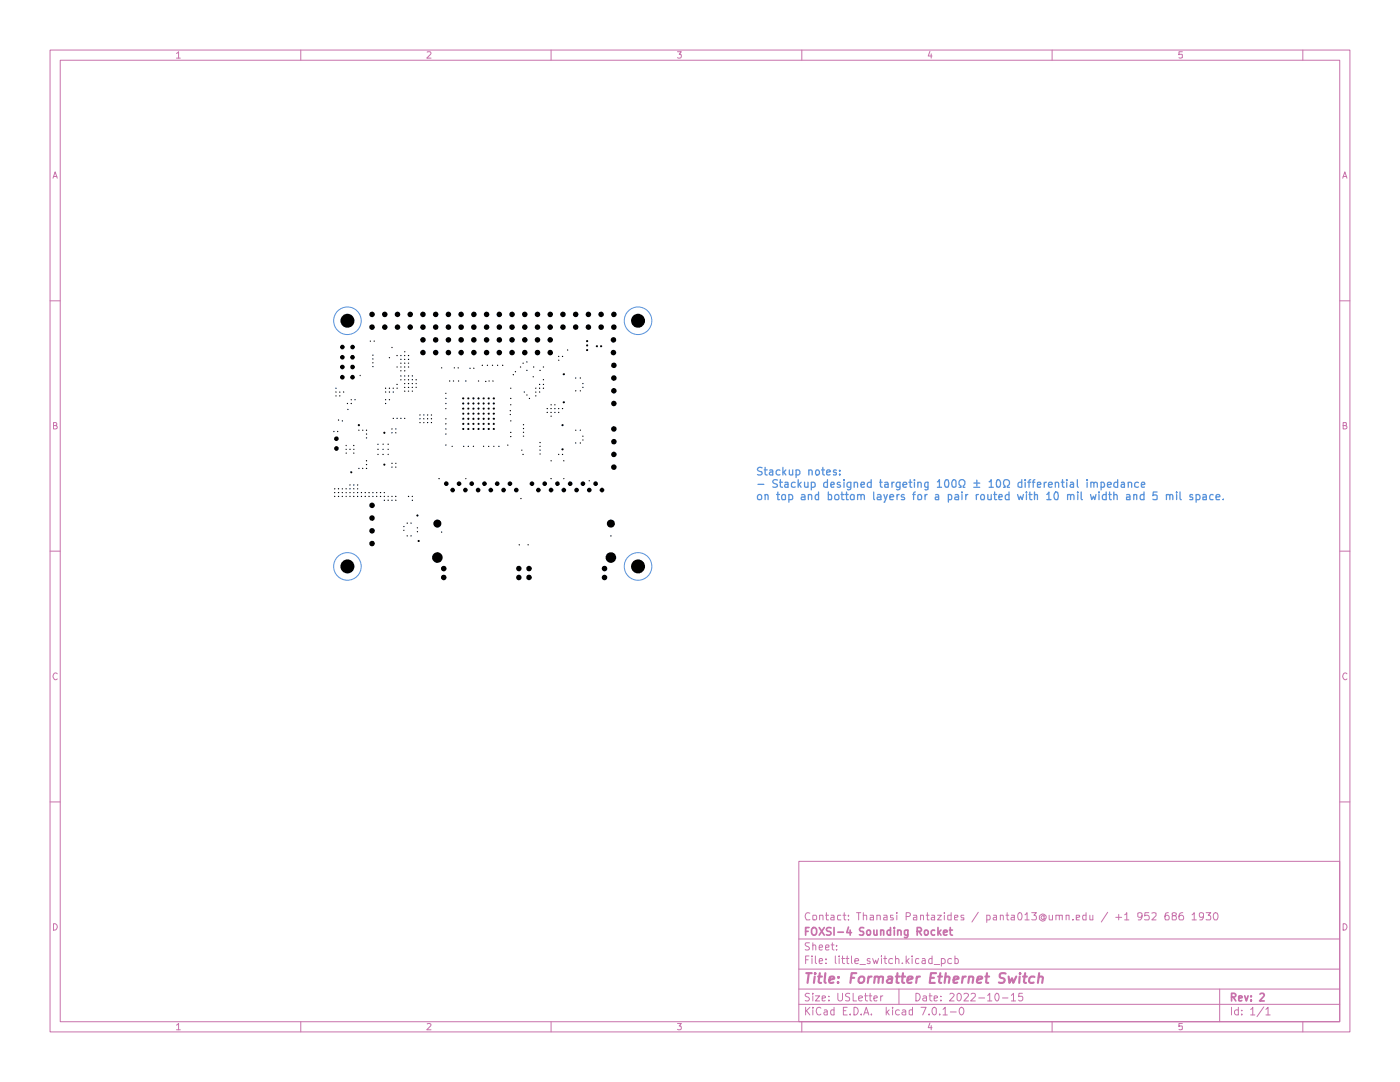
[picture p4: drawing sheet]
<svg xmlns="http://www.w3.org/2000/svg" width="279mm" height="216mm" viewBox="0 0 279 216" stroke-linecap="round" stroke-linejoin="round" font-family="sans-serif">
<g fill="none" stroke="#c872ab" stroke-width=".2">
<path d="M10 10h259.4v195.9h-259.4zM12 12h255.4v191.9h-255.4zM35.2 10.7l.4-.4v1.3M35.2 11.6h.8M60 10v2M85.3 10.4l.5-.1 .2 .4-.8 .9h.8M110 10v2M135.2 10.3h.8l-.5 .5h.4l.1 .2-.1 .5h-.7M160 10v2M185.6 10.2l-.4 1h.8M185.8 10.7v.9M210 10v2"/>
<path d="M236 10.3h-.7v.6h.7v.6h-.7M260 10v2M10.6 35.6l.4-1.3 .4 1.3M10.7 35.2h.6M268 35.6l.4-1.3 .4 1.3M268.1 35.2h.6M10 60h2M267.4 60h2M10.7 84.9l.6-.1v-.4l-.6-.1v1.3h.5l.1-.1 .1-.3-.3-.3M268.1 84.9l.5-.1v-.5h-.5v1.3h.5l.1-.1 .1-.3-.3-.3M10 110h2M267.4 110h2"/>
<path d="M11.4 134.4a.58 .58 0 0 0-.8 .2 .58 .58 0 0 0 .1 .8 .37 .37 0 0 0 .4 .2 .37 .37 0 0 0 .3-.1M268.8 134.4a.58 .58 0 0 0-.8 .2 .58 .58 0 0 0 .1 .8 .37 .37 0 0 0 .3 .2 .37 .37 0 0 0 .4-.1M10 160h2M159.4 171.9h108v32h-108zM267.4 160h2M10.7 184.3a.62 .62 0 0 1 .7 .8l-.2 .4-.5 .1zM159.4 197.4h108M159.4 193.4h108M159.4 187.4h108M160.8 191.5h.5M161.5 190.8h-.7v1.5M161.5 198.3l-.6-.1-.2 .3 .1 .3 .5 .2 .2 .3-.2 .4-.6-.1"/>
<path d="M161.5 188.1h-.6l-.2 .3 .2 .4 .6 .3v.4h-.8M161.6 182.2a.67 .67 0 0 0-.8 .1 .67 .67 0 0 0 0 .9l.1 .4 .7-.1M162 190.8v.1M162 191.3v1M162.2 198.2v.2M162.2 188.7l.2-.2 .3 .1 .1 1M162.2 182.7h.7l.1 .6-.2 .3-.6-.1zM162.2 188.1v1.5M162.2 198.7v1M162.7 198.7h.9l-.9 1h.9M162.7 190.8v1.3l.3 .2M163.5 191.8l.7-.1-.2-.4h-.4l-.1 .8 .2 .2 .4-.1"/>
<path d="M163.5 189.1l.7-.1-.2-.5-.4 .1-.1 .8 .2 .2 .4-.1M163.6 182.7l.6-.1 .1 1M163.6 182.6v1M164.1 199.2l.7-.2-.1-.2h-.6v.8h.6M164.8 189.1l.6-.1v-.4l-.5-.1-.1 .3v.6l.1 .2 .5-.1M164.8 182.6h.6M164.8 192.2v.1M164.8 191.3v.2M164.9 182.1v1.3l.1 .2h.4M165.4 199.6v.1M165.4 198.8v.1M165.9 182.6h.5l.1 .2v.8h-.6l-.1-.4 .1-.2h.6"/>
<path d="M165.9 188.5h.6M166.1 188.1v1.3l.4 .2M166.7 190.8v1.3l.2 .2M167 189.5v.1M167 188.6v.2M167.2 198.2v1.2l.4 .3 .4-.1 .1-.2v-1.2M167.5 190.8v.1M167.5 191.3v1M167.8 182.6h-.6l-.1 .3 .1 .7h.6M168 191.3h.6M168.1 190.8v1.3l.5 .2M168.2 182.6h.6"/>
<path d="M168.5 182.1v1.3l.1 .2h.2M168.8 191.3h.6M169.1 190.8v1.4l.3 .1M169.3 183.5v.1M169.3 182.6v.2M169.6 198.3a.6 .6 0 0 0-.9 .2l.2 .3a.53 .53 0 0 1 .6 .3 .53 .53 0 0 1-.2 .6l-.6-.1M169.9 190.8v1.3l.2 .2M170.3 198.2v1.5h.6M170.6 191.8l.8-.1-.1-.4h-.4l-.3 .2 .1 .7h.6M170.9 182.1h.9M171.4 199.2l.7-.2-.1-.2-.4-.1-.2 .2v.7h.6M171.4 182.1v1.5"/>
<path d="M171.6 192.4h1.1M172.3 182.7l.6-.1 .1 1M172.3 182.1v1.5M172.5 198.7h.6M172.7 198.2v1.3l.1 .1 .3 .1M173.4 198.7h.6M173.6 198.2v1.4l.4 .1M173.6 191.3h-.4l-.1 .2 .1 .3 .4 .1v.3h-.5M173.6 182.6h.6l.1 .2v.8h-.7v-.5l.7-.1M174.2 191.3l.3 1 .2-.7 .3 .7 .3-1M174.4 199.2l.7-.2-.2-.3h-.3l-.2 .2v.6l.2 .2 .4-.1M175 182.7l.6-.1 .1 1"/>
<path d="M175 182.6v1M175.8 198.7v1M175.9 190.8v.1M175.9 191.3v1M176.2 198.7l-.4 .1v.2M176.4 182.6h.6v.2v.8h-.6v-.5l.6-.1M176.4 191.3h.6M176.6 190.8v1.3l.4 .2M178.1 191.3h-.4l-.3 .3 .1 .6h.6M178.2 182.6h-.5v.4l.5 .1 .1 .2-.1 .3h-.5M178.7 191.4l.1-.1a.36 .36 0 0 1 .6 .2v.8M178.7 190.8v1.5"/>
<path d="M179 182.1v.1M179 182.6v1M179.4 197.4v3M180.1 192.2v.1M180.8 182.9h.6l.3-.3-.1-.4-.8-.1v1.5M180.8 190.8v1.5M180.9 191.7l.5 .6M181.4 191.3l-.6 .6M182 190.8v.1M182 191.3v1M182.3 182.6h.6l.1 .2v.8h-.7v-.5l.7-.1M182.8 198.2a.77 .77 0 0 1 .8 .8 .77 .77 0 0 1-.8 .7z"/>
<path d="M183.4 191.3h-.4l-.3 .3 .1 .6h.6M183.7 182.7l.5-.1 .1 1M183.7 182.6v1M184.1 191.3h.5l.1 1M184.2 198.8l.5-.1 .2 .2v.8M184.7 191.7h-.6l-.1 .2 .1 .4 .6-.1M184.8 182.6h.6M184.9 199l-.8 .3 .1 .3 .2 .1 .5-.1M185.1 182.1v1.5h.3M185.4 198.7h.6M185.6 198.2v1.3l.1 .1 .3 .1M185.9 182.6h.5l.1 .2v.8h-.6l-.1-.4 .2-.2h.5"/>
<path d="M186 191.3h-.4l-.3 .3 .1 .6h.6M186 190.8v1.5M186.4 199.2l.7-.2-.1-.2h-.6v.8h.6M186.4 192.4h1.1M187.1 182.6h.8l-.8 1h.8M187.8 199.6v.1M187.8 198.8v.1M187.9 191.3h.4l.3 .3-.1 .6h-.6M187.9 191.3v1.5M188.5 182.1v.1M188.5 182.6v1M189.6 198.4l.1-.2h.4l.3 .3v.1l-.9 1.1h.9"/>
<path d="M189.8 182.1v1.5h-.6l-.1-.9 .7-.1M189.9 191.3h-.4l-.4 .3 .1 .6h.7M190.5 183.1l.7-.1-.1-.4h-.5l-.1 .2 .1 .8h.5M190.6 191.3h.4l.3 .3-.1 .6h-.6M190.6 190.8v1.5M191 198.5l.3-.3a.82 .82 0 0 1 .6 .8 .82 .82 0 0 1-.6 .7l-.3-.3zM192.4 198.4v-.1a.6 .6 0 0 1 .9 .2l-.1 .3-.8 .9h.9M192.4 182.6h-.5l-.1 .2 .1 .3h.5v.5h-.6M193.8 198.4l.3-.2 .5 .1v.5l-.9 .9h.9M195.2 182l-1.2 2M195.3 199.1h1.2M196.9 183.6l.6-.1 .1-.6-.2-.3h-.5v1.5"/>
<path d="M197.1 198.6l.4-.4v1.5M197.1 199.7h.8M198.3 182.6h.5l.1 .2v.8h-.6l-.1-.4 .2-.2h.5M198.9 198.2a.78 .78 0 0 1 .6 .6 .78 .78 0 0 1-.3 .8l-.3 .1-.3-.3a.99 .99 0 0 1 .3-1.2zM199.6 182.7l.5-.1 .1 1M199.6 182.6v1M200.1 199.1h1.1M200.7 182.6h.6M201 182.1v1.3l.1 .2h.2M201.8 198.6l.5-.4v1.5M201.8 182.6h.6v1h-.6v-.4l.1-.2h.5M201.8 199.7h.9"/>
<path d="M203.3 182.2l.3-.1a1.04 1.04 0 0 1 .2 1.5h-.4l-.2-.3-.1-.7zM204 198.2h-.6l-.1 .7 .7-.1 .1 .2-.1 .6-.2 .1h-.3l-.2-.1M204.6 182.5l.4-.4v1.5M204.6 183.6h.8M205.9 182.1h.9l-.5 .5 .4 .1 .1 .3v.5h-.9M208.4 182.9l-.4-.2-.2 .3 .2 .5 .4-.2M208.4 182.7v.6l.1 .1a.61 .61 0 0 0 0-.9 .61 .61 0 0 0-.9 .1l-.2 .2v.6a.77 .77 0 0 0 1.2 .2M209.4 182.6l.1 1 .6-.1M210.1 182.6v1M210.7 182.7l.6-.1 .1 1M210.7 182.6v1M211.4 182.8l.1-.2h.5v1"/>
<path d="M212.8 182.7l.6-.1v1M212.8 182.6v1M214.1 183.5v.1M214.8 183.1l.7-.1-.1-.4h-.6v1h.6M216.7 182.1v1.5h-.5v-1h.5M217.5 182.6v1l.6-.1M218.1 182.6v1M221.1 182l-1.3 2M222.7 183h1.2M223.3 182.5v1.1M224.4 182.5l.5-.4v1.5M224.4 183.6h.9"/>
<path d="M227.9 182.7l-.3 .3-.5-.1v-.7h.7a1.17 1.17 0 0 1-.2 1.4h-.4M229.3 182.1h-.8l-.1 .7 .3-.2 .5 .1 .2 .3-.1 .5h-.9M229.9 182.2h.8v.5l-.8 .9h.8M233.2 182.1l-.5 .1a1.28 1.28 0 0 0-.1 1.4h.6l.1-.6-.3-.4-.4 .1-.1 .3M234.2 182.7l-.3-.1v-.4h.8v.4l-.8 .3 .1 .7h.6l.2-.3-.1-.4-.3-.2M236 182.1h-.2a.55 .55 0 0 0-.5 .6v.6l.2 .3h.5l.2-.3v-.3l-.3-.4-.4 .1-.2 .3M237.9 182.5l.4-.4v1.5M237.9 183.6h.9M240.2 182.7l-.3 .3h-.5l-.1-.3 .1-.5h.7a1.17 1.17 0 0 1-.2 1.4h-.5M240.7 182.1h.9l-.5 .5 .5 .2v.7h-.9M242.3 182.2l.4-.1a.88 .88 0 0 1 .1 1.5h-.4l-.2-.3-.1-.7zM243.4 197.4v6.5"/>
<path d="M268.1 184.3a.62 .62 0 0 1 .7 .8l-.2 .4-.5 .1zM35.2 204.6l.4-.4v1.3M35.2 205.5h.8M60 203.9v2M85.3 204.3l.5-.1 .2 .4-.8 .9h.8M110 203.9v2M135.2 204.2h.8l-.5 .5h.4v.7h-.7M159.4 200.4h108M160 203.9v2M160.8 201v1.5M160.9 201.7l.7 .8M161.6 201l-.8 .8"/>
<path d="M162.2 201v.2M162.2 201.5v1M163.8 201.2l-.2-.2a.77 .77 0 0 0-.7 .8 .77 .77 0 0 0 .7 .7l.2-.1M164.5 201.6l.4-.1 .2 .2v.8M165.1 201.8l-.7 .3 .2 .4 .5-.1M166.5 201.6l-.5-.1-.2 .3 .1 .6h.6M166.5 201v1.5M168.3 201.7h.5M169.1 201h-.8v1.5h.8M169.7 202.4v.1M170.4 201a.77 .77 0 0 1 .9 .8 .77 .77 0 0 1-.9 .7zM171.9 202.4v.1"/>
<path d="M172.4 202.5l.5-1.5 .5 1.5M172.5 202.1h.7M173.9 202.4v.1M176.9 201v1.5M177 201.9l.5 .6M177.5 201.5l-.6 .6M178.1 201v.2M178.1 201.5v1M179.5 201.6a.52 .52 0 0 0-.8 .2v.4l.2 .2h.6M180.1 201.6l.4-.1 .3 .2v.8M180.8 201.8l-.8 .3 .1 .3 .2 .1 .5-.1M182.1 201.6l-.4-.1-.3 .2v.7l.3 .1 .4-.1"/>
<path d="M182.1 201v1.5M183.8 201h1l-.7 1.5M185.4 202.4v.1M185.6 204.1l-.4 1h.8M185.8 204.6v.9M186.1 201.2l.3-.2 .5 .2v1l-.4 .3-.4-.3zM187.5 202.4v.1M188.2 201.4l.4-.4v1.5M188.2 202.5h.9M189.7 201.9h1.1M191.5 201.2l.4-.2a.82 .82 0 0 1 .5 .8 .82 .82 0 0 1-.5 .7l-.3-.1-.2-.5zM210 203.9v2"/>
<path d="M236 204.2h-.7v.6h.7v.6h-.7M245.8 201v1.5M247.1 201.6a.52 .52 0 0 0-.7 .2v.4l.1 .2h.6M247.1 201v1.5M247.8 202.4v.1M247.8 201.6v.1M249.6 201.4l.4-.4v1.5M249.6 202.5h.8M252.2 200.9l-1.3 2M252.6 201.4l.5-.4v1.5M252.6 202.5h.9M260 203.9v2"/>
</g>
<g fill="none" stroke="#c872ab" stroke-width=".34">
<path d="M160.8 185.8h.5M161.5 185.1h-.7v1.5M162.3 185.1h.3a.97 .97 0 0 1 0 1.5h-.3a.97 .97 0 0 1 0-1.5zM163.5 185.1l1 1.5M164.5 185.1l-1 1.5M165.9 185.2a.6 .6 0 0 0-1 .2l.2 .4 .7 .2v.4a.64 .64 0 0 1-.9 .1M166.5 185.1v1.5M167.2 186h1.1M169.3 185l-.3 1.1h.9M169.7 185.6v1M172.4 185.2l-.6-.1-.3 .3 .3 .4 .5 .1v.6h-.8M173 185.8l.2-.2 .4 .1v.8l-.4 .1-.2-.3z"/>
<path d="M174.4 185.6l.1 .9 .3 .1 .2-.2M175 185.6v1M175.8 185.8l.1-.2 .5 .1v.9M175.8 185.6v1M177.7 185.7l-.4-.1-.3 .2v.5l.3 .3 .4-.1M177.7 185.1v1.5M178.5 185.1v.1M178.5 185.6v1M179.2 185.8v-.1a.36 .36 0 0 1 .6 .1v.8M179.2 185.6v1M181.2 185.6v1.2l-.3 .3-.4-.1M181.2 185.7l-.4-.1-.3 .2v.6l.3 .2 .4-.1"/>
<path d="M183 185.8h.8a.45 .45 0 0 0-.2-.7h-.6v1.5M183.4 185.8l.5 .8M184.6 185.7l.4-.1 .2 .2v.5l-.2 .3-.4-.1zM186.5 185.7l-.4-.1-.3 .2v.5l.3 .3 .4-.1M187.2 185.1v1.5M187.4 186l.4 .6M187.8 185.6l-.6 .6M188.3 186.1l.8-.2-.1-.2-.5-.1-.2 .2 .1 .7h.6M189.5 185.6h.6M189.7 185.1v1.2v.2l.4 .1M245.8 199l.7-.1 .1-.4-.3-.3h-.5v1.5M246.1 199l.5 .7"/>
<path d="M247.2 199.2l.7-.2-.1-.2h-.6v.8h.6M248.4 198.7l.3 1 .4-1M249.7 199.6v.1M249.7 198.8v.1M251.5 198.4l.5-.2 .2 .1 .1 .3-.9 1.1h.9"/>
</g>
<g fill="none" stroke="#c872ab" stroke-width=".42">
<path d="M160.9 194.2h1.1M161.4 194.2l-.2 1.9M162.6 194.9l-.2 1.2M162.7 194.2v.1M163.3 194.9h.7M163.6 194.2l-.2 1.7 .2 .2h.3M164.7 194.2l-.2 1.7 .3 .2M165.5 195.5l1-.2-.1-.4a.6 .6 0 0 0-.8 .2v.9h.7M167.3 196v.1M167.3 194.9v.2M169.8 195.1h.7M170.9 194.2h-.9l-.3 1.9"/>
<path d="M171.4 195.2a.63 .63 0 0 1 1-.2v.8a.63 .63 0 0 1-1 .2zM173.4 194.9l-.2 1.2M173.9 194.9h-.4l-.2 .3M174.5 195l.4-.1h.4v1.2M174.6 194.9l-.1 1.2M175.4 195.1a.47 .47 0 0 1 .4-.3 .47 .47 0 0 1 .4 .3l-.1 1M177.2 194.9h.8l-.1 1.2M178 195.3l-.7 .1-.3 .3 .1 .3 .1 .1 .7-.1M178.8 194.9h.7M179.1 194.2l-.2 1.8 .5 .1M179.9 194.9h.7M180.2 194.2l-.2 1.7 .1 .1 .4 .1"/>
<path d="M181.1 195.5l1-.2v-.4h-.6l-.4 .2v.9h.8M183 194.9l-.2 1.2M183.6 194.9h-.4l-.3 .3M185.7 195.1h.7M186.8 194.2h-1l-.3 1.9h1.1M187.2 194.9h.8M187.7 194.2l-.3 1.7 .1 .1 .3 .1M188.7 195l.2-.1h.5v1.2M188.8 194.2l-.3 1.9M190.3 195.5l1-.2-.1-.4h-.6l-.2 .2-.1 .9h.7M192.1 194.9l-.1 1.2M192.7 194.9h-.4l-.2 .3"/>
<path d="M193.4 195l.3-.1h.5l-.1 1.2M193.4 194.9l-.2 1.2M195 195.5l1-.2v-.4h-.8l-.3 1 .3 .2 .6-.1M196.6 194.9h.8M197 194.2l-.2 1.8 .4 .1M200.7 194.3a1.02 1.02 0 0 0-1.1 0l-.1 .6 .9 .5 .1 .2-.1 .4a.92 .92 0 0 1-1.1 0M201.3 194.9l.2 1.2 .5-.9 .2 .9 .6-1.2M203.5 194.9l-.1 1.2M203.6 194.2v.1M204.2 194.9h.7M204.6 194.2l-.3 1.7 .1 .1 .4 .1M206.5 194.9a.72 .72 0 0 0-1.1 .3v.8l.3 .1 .6-.1"/>
<path d="M207.3 195l.3-.1h.5l-.1 1.2M207.4 194.2l-.3 1.9"/>
</g>
<g fill="none" stroke="#5994dc" stroke-width=".25">
<path d="M151.3 96.6h1.1M151.3 98.8l.4-.1 .2 .1 .1 .6-.2 .3-.5-.1-.1-.6zM152.1 93.3a.6 .6 0 0 0-.9 .3l.1 .3 .7 .3 .1 .3a.67 .67 0 0 1-.9 .2M152.5 93.8h.6M152.7 93.3v1.3l.4 .2M152.7 98.8l.2-.1 .3 .1 .1 .9M152.7 98.7v1M153.6 93.8h.6v1M154.2 94.1l-.5 .1-.2 .2 .2 .4 .5-.1M155 98.7h.6M155.1 95.8a.6 .6 0 0 0-.9 .3l.2 .3 .7 .2v.2v.4h-.9M155.2 98.2v1.5h.4"/>
<path d="M155.6 96.2h.6M155.7 93.8h-.6l-.2 .3v.4a.52 .52 0 0 0 .8 .2M155.7 95.7v1.4l.5 .1M156.1 98.8l.1-.1 .6 .1-.1 .9-.6-.1zM156.2 93.3v1.5M156.4 94.2l.4 .6M156.7 96.3h.6v.9M156.8 93.8l-.6 .6M157.3 96.6h-.5l-.2 .3 .2 .3h.5M157.4 98.8l.5-.1 .3 .3v.4l-.2 .3h-.6M157.4 98.7v1.5M157.5 93.8v.8l.3 .2 .4-.2"/>
<path d="M158.2 93.8v1M158.7 96.3l-.4-.1-.4 .4 .1 .6h.7M158.9 93.8h.6l.1 .3v.4a.52 .52 0 0 1-.7 .2M158.9 93.8v1.5M159.3 95.7v1.5M159.5 96.6l.4 .6M159.9 96.2l-.6 .6M160 98.8l.4-.1 .3 .2v.8h-.7v-.5l.7-.1M160.6 96.2v.9l.2 .1h.4M161.2 96.2v1M161.3 98.8l.3-.1 .3 .1 .1 .9M161.3 98.7v1"/>
<path d="M161.4 93.9l.1-.1a.36 .36 0 0 1 .6 .2v.8M161.4 93.8v1M161.9 96.3l.4-.1 .4 .4-.1 .6h-.7M161.9 96.2v1.5M162.9 93.8h.4l.2 .3v.4l-.2 .3h-.3l-.2-.3zM163.4 98.2v1.5h-.5l-.2-.3 .1-.6 .1-.1 .5 .1M164 93.8h.5M164.2 93.3v1.3l.3 .2M165 94.3l.7-.2-.1-.3h-.4l-.2 .2v.6l.2 .2 .4-.1M165.1 96.3l-.4-.1-.3 .4 .1 .6h.6M165.1 95.7v1.5M165.3 98.2v1.5h.6v-.9h-.6"/>
<path d="M165.8 96.7l.7-.1-.2-.4-.4 .1-.1 .8 .2 .1h.4M166.7 98.8l.2-.1 .4 .1 .1 .6-.1 .3-.6-.1zM166.9 93.8h-.4l-.2 .2 .2 .3 .4 .1v.3h-.6M167.6 94.6v.2M167.6 93.8v.2M167.7 96.3a.35 .35 0 0 0-.4-.1 .35 .35 0 0 0-.2 .4l.7 .4-.3 .2h-.4M167.8 98.7h.6M168 98.2v1.3l.1 .2h.3M168.4 95.7v.2M168.4 96.2v1M168.7 98.7h.6M168.9 98.2v1.5h.4"/>
<path d="M169.8 96.2v1.3l-.3 .2h-.4M169.8 96.3l-.4-.1-.4 .4 .1 .6h.7M169.8 98.8l.2-.1 .5 .1-.1 .9-.6-.1zM170.5 96.4l.2-.2 .4 .1 .1 .9M170.5 96.2v1M171.2 98.8a.36 .36 0 0 1 .6 .1v.8M171.2 98.7v1M171.8 96.7l.7-.1v-.3l-.5-.1-.2 .3v.6l.2 .1h.5M171.8 98.9l.2-.2 .4 .1 .1 .9M173.9 96.3l-.5-.1-.3 .4 .1 .6h.7M173.9 95.7v1.5M174.4 98.2v1.3l.1 .2"/>
<path d="M175.1 98.8l.5-.1 .2 .2v.8h-.7v-.5l.7-.1M175.6 96.2h.5M175.7 95.7v1.4l.4 .1M176.4 98.7l.3 1M176.6 96.3h.6v.9M177.1 98.7l-.5 1.5h-.2M177.2 96.6l-.6 .1v.5h.6M177.6 99.2l.7-.1v-.3l-.5-.1-.2 .2 .1 .8h.6M178 96.2v1M178.4 96.2l-.3 .1-.1 .3M179 98.7v1M179.4 98.7l-.3 .1-.1 .2"/>
<path d="M179.6 96.2v1.3l-.3 .2h-.4M179.6 96.3l-.5-.1-.2 .4v.6h.7M180.2 96.7l.8-.1-.1-.3-.4-.1-.3 .3v.6l.3 .1h.4M180.5 98.8a.33 .33 0 0 0-.5-.1 .33 .33 0 0 0 0 .5l.5 .1v.2v.2h-.6M181.4 96.2h.6M181.6 95.7v1.5h.4M182.2 98.7h.5M182.5 95.7v.2M182.5 96.2v1M182.7 98.2l-.4 .2v1.3M183.2 96.4l.2-.2 .4 .1 .1 .9M183.2 98.8l.2-.1 .5 .1v.6l-.1 .3-.6-.1z"/>
<path d="M183.2 96.2v1M184.6 98.7v1M185 98.7l-.3 .1-.1 .2M185.2 96.2v1.5h-.6M185.2 96.3l-.4-.1-.3 .4 .1 .6h.6M186.7 98.8l.5-.1 .1 .2v.8h-.6v-.5l.6-.1M187.1 96.1h.1l.3-.4v1.5M187.1 97.2h.8M188.8 95.7h.2a1.1 1.1 0 0 1 .2 1.5h-.2a.78 .78 0 0 1-.6-.5 .78 .78 0 0 1 .3-.8zM189.3 98.8l.4-.1 .2 .3v.4l-.1 .3h-.5M189.3 98.7v1.5M190.3 95.7l.3 .1 .2 .3v.9l-.3 .2a.78 .78 0 0 1-.6-.5 .78 .78 0 0 1 .2-.8z"/>
<path d="M190.6 98.8l.4-.1 .3 .2v.8h-.7v-.5l.7-.1M191.4 97.2h.4v-.2l-.4-.4v-.5a.62 .62 0 0 1 .6-.4 .62 .62 0 0 1 .6 .4v.5l-.4 .4v.2h.4M192 98.2v.1M192 98.7v1M192.7 98.7v1M193.2 98.7l-.4 .1-.1 .2M194.3 97.2h1.2M194.3 96.4h1.2M194.9 98.7v1M194.9 95.8v1.2M195.3 98.7l-.4 .1v.2M195.8 98.8l.2-.1 .4 .1v.9l-.6-.1z"/>
<path d="M197.1 98.7l.1 1 .6-.1M197.4 96.1l.4-.4v1.5M197.4 97.2h.8M197.8 98.7v1M198.3 98.7h.6M198.5 98.2v1.3l.1 .2h.3M198.9 95.9l.3-.2a.88 .88 0 0 1 .1 1.5h-.4zM199.3 99.2l.7-.1-.1-.4-.5 .1-.1 .7 .1 .2h.5M200.3 97.2h.3v-.2a.77 .77 0 0 1-.2-1.2 .71 .71 0 0 1 1.1 .3l-.1 .6-.4 .3v.2h.5M201.4 98.2v1.5h-.6l-.2-.3 .1-.6 .3-.1 .4 .1M203.1 98.7l.3 1 .3-.7 .3 .7 .3-1M203.9 96.3l-.4-.1-.3 .4v.6h.7"/>
<path d="M203.9 95.7v1.5M204.6 95.7v.2M204.6 96.2v1M204.8 98.2v.1M204.8 98.7v1M205.1 96.2h.6M205.4 98.7h.5M205.5 98.2v1.3l.1 .2h.3M205.7 95.7h-.2l-.1 .3v1.2M206 96.2h.5M206.5 98.8l.1-.1 .4 .1v.9M206.5 98.2v1.5"/>
<path d="M206.5 95.7l-.3 .3v1.2M207 96.7l.7-.1-.1-.4-.6 .1v.9h.6M208.4 96.2v1M208.8 96.2h-.1l-.3 .4M208.9 98.7l.4-.5v1.5M208.9 99.7h.9M209.3 96.7l.7-.1-.1-.3-.4-.1-.2 .3v.6l.2 .1h.4M210.6 96.4l.3-.2 .3 .1 .1 .9M210.6 96.2v1M210.7 98.2h.2a1.19 1.19 0 0 1 .1 1.5h-.4l-.2-.5v-.4zM211.8 96.2h.6M212 95.7v1.4l.4 .1"/>
<path d="M212.9 95.7v.2M212.9 96.2v1M213.1 98.8l.1-.1 .5 .1v.9M213.1 98.7v1M213.7 96.3h.5v.9M213.7 98.9l.2-.2 .3 .1 .1 .9M214.2 96.6h-.5l-.1 .3 .1 .3h.5M215 95.7v1.4l.2 .1M215.1 98.2v.1M215.1 98.7v1M215.8 98.2v1.3l.2 .2M217 95.7v.2"/>
<path d="M217 96.2v1M217.6 98.7l.3 1 .3-.7 .3 .7 .2-1M217.7 96.4l.2-.2 .3 .1 .1 .9M217.7 96.2v1M218.3 96.5a.35 .35 0 0 1 .3-.3 .35 .35 0 0 1 .4 .3v.7M219.3 98.2v.1M219.3 98.7v1M219.7 96.3l.5-.1 .2 .4-.1 .6h-.6M219.7 96.2v1.5M220.8 98.2v1.5h-.6l-.2-.3 .1-.6 .2-.1 .5 .1M221 96.7l.8-.1-.1-.3-.4-.1-.3 .3v.6l.3 .1h.4M221.3 98.7h.5"/>
<path d="M221.4 98.2v1.3l.1 .2h.3M222.3 98.8l.2-.1 .4 .1 .1 .9M222.3 98.2v1.5M223.1 96.3l-.5-.1-.3 .4 .1 .6h.7M223.1 95.7v1.5M223.8 96.3h.5l.1 .9M224.4 96.6h-.5l-.2 .3 .2 .3h.5M224.8 98.8l.5-.1 .2 .2v.8h-.7v-.5l.7-.1M225.2 96.4l.1-.2 .5 .1v.9M225.2 96.2v1M226.3 98.8l.1-.1 .5 .1v.9M226.3 98.7v1"/>
<path d="M227.2 96.3l-.4-.1-.4 .4 .1 .6h.7M227.8 96.7l.7-.1-.2-.4-.4 .1-.1 .8 .2 .1h.4M228.3 98.2v1.5h-.6l-.2-.3 .1-.6 .3-.1 .4 .1M230.9 98.2h-.7l-.1 .7 .2-.1h.5l.1 .8h-.8M232.8 98.8l.2-.1 .4 .1 .1 .9M232.8 98.7v1M233.5 98.9l.1-.2 .4 .1 .1 .9M234.8 98.2v.1M234.8 98.7v1M235.5 98.2v1.3l.3 .2M238 98.8l-.4-.1-.2 .2 .1 .3 .5 .1v.4h-.6M238.7 98.8l.4-.1 .4 .3v.4l-.2 .3h-.6"/>
<path d="M238.7 98.7v1.5M240.1 98.8l.5-.1 .1 .2v.8h-.6v-.5l.6-.1M242.1 98.8l-.4-.1-.3 .3 .1 .6 .6 .1M242.7 99.2l.8-.1-.1-.3-.5-.1-.2 .2 .1 .8h.6M244.1 99.6v.1"/>
</g>
<g fill="none" stroke="#5994dc" stroke-width=".2">
<circle cx="69.3" cy="64" r="2.75"/>
<circle cx="127.3" cy="64" r="2.75"/>
<circle cx="69.3" cy="113" r="2.75"/>
<circle cx="127.3" cy="113" r="2.75"/>
</g>
<g fill="#000">
<path d="M67 78.1l.2 .1-.1 .1-.2-.1zM67 77.4l.2 .1-.1 .1-.2-.1zM67 78.9l.2 .1-.1 .1-.2-.1zM67.8 78.1l.1 .1v.1l-.2-.1zM67.8 78.9l.1 .1v.1l-.2-.1zM68.5 78.1l.2 .1-.1 .1-.2-.1zM70 79.6l.2 .2v.1l-.2-.1zM70.8 79.6l.2 .2-.1 .1-.2-.1zM71.8 74.8l.2 .1-.1 .1-.1-.1zM73.8 68l.2 .1v.1l-.2-.1zM74.4 73l.1 .1v.2l-.2-.2zM74.4 71.5l.1 .1v.1l-.2-.1z"/>
<path d="M74.4 70.7l.1 .2v.1l-.2-.1zM74.4 72.3l.1 .1v.1l-.2-.1zM74.6 68l.2 .1-.1 .1-.2-.1zM76.9 79.6l.2 .2-.1 .1-.2-.1zM76.9 77.4l.2 .1-.1 .1-.2-.1zM76.9 78.1l.2 .1-.1 .1-.2-.1zM77.7 79.6l.1 .2v.1l-.2-.1zM77.7 78.1l.1 .1v.1l-.2-.1zM77.7 77.4l.1 .1v.1l-.2-.1zM77.7 71.3l.1 .1v.1l-.2-.1zM78.2 69.2l.2 .1-.1 .2-.2-.2zM78.4 77.4l.2 .1-.1 .1-.1-.1z"/>
<path d="M78.4 78.1l.2 .1-.1 .1-.1-.1zM79.2 77.4l.2 .1-.1 .1-.2-.1zM79.2 76.6l.2 .1-.1 .1-.2-.1zM79.2 73.1l.2 .1-.1 .1-.2-.1zM79.2 70.8l.2 .1-.1 .2-.2-.2zM79.9 75.7l.2 .1v.1l-.2-.1zM79.9 74.9l.2 .1v.1l-.2-.1zM79.9 73.9l.2 .1v.1l-.2-.1zM79.9 73.1l.2 .1v.1l-.2-.1zM79.9 70.8l.2 .1v.2l-.2-.2zM79.9 71.6l.2 .1v.1l-.2-.1zM79.9 72.4l.2 .1v.1l-.2-.1z"/>
<path d="M80.7 75.7l.2 .1-.1 .1-.2-.1zM80.7 77.2l.2 .1-.1 .1-.2-.1zM80.7 77.9l.2 .2-.1 .1-.2-.1zM80.7 76.4l.2 .1-.1 .1-.2-.1zM80.7 74.9l.2 .1-.1 .1-.2-.1zM80.7 73.9l.2 .1-.1 .1-.2-.1zM80.7 73.1l.2 .1-.1 .1-.2-.1zM80.7 72.4l.2 .1-.1 .1-.2-.1zM80.7 71.6l.2 .1-.1 .1-.2-.1zM80.7 70.1l.2 .1-.1 .1-.2-.1zM80.7 70.8l.2 .1-.1 .2-.2-.2zM81.5 77.2l.2 .1-.1 .1-.2-.1z"/>
<path d="M81.5 77.9l.2 .2-.1 .1-.2-.1zM81.5 76.4l.2 .1-.1 .1-.2-.1zM81.5 74.9l.2 .1-.1 .1-.2-.1zM81.5 75.7l.2 .1-.1 .1-.2-.1zM81.5 72.4l.2 .1-.1 .1-.2-.1zM81.5 73.1l.2 .1-.1 .1-.2-.1zM81.5 70.8l.2 .1-.1 .2-.2-.2zM81.5 71.6l.2 .1-.1 .1-.2-.1zM82.2 77.9l.2 .2v.1l-.2-.1zM82.2 77.2l.2 .1v.1l-.2-.1zM82.2 76.4l.2 .1v.1l-.2-.1zM82.2 75.7l.2 .1v.1l-.2-.1z"/>
<path d="M82.2 74.9l.2 .1v.1l-.2-.1zM83 75.7l.2 .1-.1 .1-.2-.1zM83 76.4l.2 .1-.1 .1-.2-.1zM83 77.2l.2 .1-.1 .1-.2-.1zM88.1 73.3l.2 .1-.1 .1-.2-.1zM88.9 79.4l.2 .1-.1 .1-.1-.1zM88.9 78.4l.2 .1-.1 .1-.1-.1zM89.7 75.9l.2 .1-.1 .1-.2-.1zM90.4 75.9l.2 .1v.1l-.2-.1zM90.6 73.3l.2 .1-.1 .1-.2-.1zM91.4 73.3l.2 .1-.1 .1-.2-.1zM91.5 75.9l.1 .1v.1l-.2-.1z"/>
<path d="M92.4 79.3h.2l.1 .2-.1 .2h-.2l-.2-.2zM92.9 75.9l.2 .1-.1 .1-.2-.1zM93.4 79.3h.2l.1 .2-.1 .2h-.2l-.1-.2zM93.7 73.4l.2 .1v.1l-.2-.1zM94.4 79.3h.2l.1 .2-.1 .2h-.2l-.1-.2zM94.5 73.4l.2 .1-.1 .1-.2-.1zM95.4 75.9l.2 .1v.1l-.2-.1zM95.4 79.3h.2l.1 .2-.1 .2h-.2l-.1-.2zM96.2 72.8l.2 .1-.1 .1-.2-.1zM96.4 79.3h.2l.1 .2-.1 .2h-.2l-.1-.2zM96.9 76l.2 .1-.1 .1-.2-.1zM97.2 72.8l.2 .1-.1 .1-.1-.1z"/>
<path d="M97.4 79.3h.2l.1 .2-.1 .2h-.2l-.1-.2zM97.6 75.9l.1 .1v.1l-.2-.1zM98.2 72.8l.2 .1v.1l-.2-.1zM98.3 75.9l.2 .1-.1 .1-.1-.1zM98.4 79.3h.3l.1 .2-.1 .2h-.3l-.1-.2zM99.2 72.8l.2 .1v.1l-.2-.1zM100.3 72.8l.2 .1-.1 .1-.2-.1zM101.9 79.4l.2 .1-.1 .1-.2-.1zM101.9 77.4l.2 .1-.1 .1-.2-.1zM102.4 74.6l.2 .2-.1 .1-.2-.1zM102.8 74.1l.2 .1-.1 .1-.2-.1zM103.8 73.1l.2 .1-.1 .1-.1-.1z"/>
<path d="M104.3 72.4l.2 .1v.1l-.2-.1zM104.6 78.1l.2 .1-.1 .1-.2-.1zM105.1 72.1l.2 .1-.1 .1-.2-.1zM105.1 73.8l.2 .1-.1 .1-.2-.1zM105.1 78.7l.2 .1-.1 .1-.2-.1zM105.6 79.4l.2 .1-.1 .1-.2-.1zM106.4 75.1l.1 .1v.1l-.2-.1zM106.4 73.1l.2 .1v.1l-.2-.1zM106.9 77.4l.2 .1-.1 .1-.2-.1zM106.9 78.9l.2 .1-.1 .1-.2-.1zM106.9 78.1l.2 .1-.1 .1-.2-.1zM107.6 77.4l.2 .1v.1l-.2-.1z"/>
<path d="M107.6 76.6l.2 .1v.1l-.2-.1zM107.6 78.1l.2 .1v.1l-.2-.1zM107.7 73.8l.2 .1-.1 .1-.1-.1zM108.4 75.7l.2 .1-.1 .1-.2-.1zM108.4 76.6l.2 .1-.1 .1-.2-.1zM108.4 77.4l.2 .1-.1 .1-.2-.1zM108.4 73.1l.2 .1-.1 .1-.2-.1zM111.4 71l.2 .1v.1l-.2-.1zM111.4 71.8l.2 .1v.1l-.2-.1zM112.2 71l.2 .1-.1 .1-.2-.1zM112.4 74.5h.2l.1 .2-.1 .2h-.2l-.1-.2zM113.2 69.7l.2 .1-.1 .2-.1-.2z"/>
<path d="M114.8 77.9l.2 .1v.1l-.2-.1zM114.8 75.3l.2 .1v.1l-.2-.1zM115.8 75.3l.1 .1v.1l-.2-.1zM115.8 77.9l.1 .1v.1l-.2-.1zM116.3 77.2l.2 .1-.1 .1-.2-.1zM116.3 76.4l.2 .1-.1 .1-.2-.1zM117.1 67.9h.2l.1 .2-.1 .2h-.2l-.1-.2zM117.1 69.7h.2l.1 .1-.1 .2h-.2l-.1-.2zM117.1 68.7h.2l.1 .2-.1 .2h-.2l-.1-.2zM119 68.9h.2l.1 .2-.1 .2h-.2l-.1-.2zM119.9 68.9h.2l.1 .2-.1 .2h-.2l-.1-.2zM66.6 86l.2 .1-.1 .1-.2-.1z"/>
<path d="M66.7 97.4l.2 .1v.1l-.2-.1zM66.7 98.2l.2 .1v.1l-.2-.1zM66.7 98.9l.2 .2v.1l-.2-.1zM67.3 86l.2 .1v.1l-.2-.1zM67.5 98.2l.2 .1-.1 .1-.2-.1zM67.5 97.4l.2 .1-.1 .1-.2-.1zM67.5 98.9l.2 .2-.1 .1-.2-.1zM67.5 83.7l.2 .1-.1 .1-.2-.1zM68.3 98.2l.1 .1v.1l-.2-.1zM68.3 97.4l.1 .1v.1l-.2-.1zM68.3 98.9l.1 .2v.1l-.2-.1zM68.3 83.9l.1 .1v.1l-.2-.1z"/>
<path d="M69 98.2l.2 .1-.1 .1-.1-.1zM69 97.4l.2 .1-.1 .1-.1-.1zM69 98.9l.2 .2-.1 .1-.1-.1zM69 88.8l.2 .1-.1 .1-.1-.1zM69 89.5l.2 .2-.1 .1-.1-.1zM69 90.3l.2 .1-.1 .1-.1-.1zM69.3 80.4l.2 .1-.1 .1-.2-.1zM69.4 81.6l.2 .1-.1 .1-.2-.1zM69.8 98.2l.2 .1-.1 .1-.2-.1zM69.8 97.4l.2 .1-.1 .1-.2-.1zM69.8 98.9l.2 .2-.1 .1-.2-.1zM69.8 96.7l.2 .1-.1 .1-.2-.1z"/>
<path d="M69.8 89.5l.2 .2-.1 .1-.2-.1zM70 80.4l.2 .1v.1l-.2-.1zM70 94h.2l.1 .2-.1 .2h-.2l-.1-.2zM70.5 98.9l.2 .2v.1l-.2-.1zM70.5 96.7l.2 .1v.1l-.2-.1zM70.5 97.4l.2 .1v.1l-.2-.1zM70.5 98.2l.2 .1v.1l-.2-.1zM70.5 89.5l.2 .2v.1l-.2-.1zM70.5 90.3l.2 .1v.1l-.2-.1zM70.5 88.8l.2 .1v.1l-.2-.1zM71.3 98.9l.2 .2-.1 .1-.2-.1zM71.3 97.4l.2 .1-.1 .1-.2-.1z"/>
<path d="M71.3 96.7l.2 .1-.1 .1-.2-.1zM71.3 98.2l.2 .1-.1 .1-.2-.1zM71.6 85.7l.2 .1-.1 .2-.2-.2zM71.6 93.4l.2 .1-.1 .1-.2-.1zM71.5 84.6h.2l.1 .2-.1 .2h-.2l-.1-.2zM72.1 98.9l.2 .2-.1 .1-.2-.1zM72.1 98.2l.2 .1-.1 .1-.2-.1zM72.3 85.7l.2 .1-.1 .2-.1-.2zM72.3 93.4l.2 .1-.1 .1-.1-.1zM72.8 98.2l.2 .1v.1l-.2-.1zM72.8 98.9l.2 .2v.1l-.2-.1zM73.1 85.7l.2 .1-.1 .2-.2-.2z"/>
<path d="M73.1 92.6l.2 .1-.1 .1-.2-.1zM73.1 93.4l.2 .1-.1 .1-.2-.1zM73.1 91.8l.2 .1-.1 .2-.2-.2zM73.1 86.5l.2 .1-.1 .1-.2-.1zM73.1 87.3l.2 .1-.1 .1-.2-.1zM73.6 98.9l.2 .2-.1 .1-.2-.1zM73.6 98.2l.2 .1-.1 .1-.2-.1zM74.4 98.9l.1 .2v.1l-.2-.1zM74.4 98.2l.1 .1v.1l-.2-.1zM75.1 98.9l.2 .2-.1 .1-.1-.1zM75.1 98.2l.2 .1-.1 .1-.1-.1zM75.4 90.6l.2 .1-.1 .1-.2-.1z"/>
<path d="M75.4 88.5l.2 .1-.1 .2-.2-.2zM75.4 89.5l.2 .2-.1 .1-.2-.1zM75.9 98.2l.2 .1-.1 .1-.2-.1zM75.9 98.9l.2 .2-.1 .1-.2-.1zM76.4 88.5l.2 .1-.1 .2-.2-.2zM76.4 89.5l.2 .2-.1 .1-.2-.1zM76.4 90.6l.2 .1-.1 .1-.2-.1zM76.6 99.7l.2 .1v.1l-.2-.1zM76.6 98.9l.2 .2v.1l-.2-.1zM76.6 98.2l.2 .1v.1l-.2-.1zM76.6 92.5h.2l.1 .2-.1 .2h-.2l-.1-.2zM76.6 86.2h.2l.1 .2-.1 .1h-.2l-.1-.1z"/>
<path d="M76.9 80.4l.2 .1-.1 .1-.2-.1zM77.4 99.7l.2 .1-.1 .1-.2-.1zM77.4 98.9l.2 .2-.1 .1-.2-.1zM77.4 90.6l.2 .1-.1 .1-.2-.1zM77.4 88.5l.2 .1-.1 .2-.2-.2zM77.4 89.5l.2 .2-.1 .1-.2-.1zM78.2 99.7l.2 .1-.1 .1-.2-.1zM78.2 98.9l.2 .2-.1 .1-.2-.1zM78.2 93.1l.2 .1-.1 .1-.2-.1zM78.2 92.3l.2 .2-.1 .1-.2-.1zM78.2 86.2l.2 .2-.1 .1-.2-.1zM78.2 85.5l.2 .1-.1 .1-.2-.1z"/>
<path d="M78.4 83.4l.2 .1-.1 .1-.1-.1zM78.9 98.9l.2 .2v.1l-.2-.1zM78.9 99.7l.2 .1v.1l-.2-.1zM78.9 92.3l.2 .2v.1l-.2-.1zM78.9 93.1l.2 .1v.1l-.2-.1zM78.9 85.5l.2 .1v.1l-.2-.1zM78.9 86.2l.2 .2v.1l-.2-.1zM79.2 83.4l.2 .1-.1 .1-.2-.1zM79.9 83.4l.2 .1v.1l-.2-.1zM80.7 83.4l.2 .1-.1 .1-.2-.1zM81.5 98.9l.2 .2-.1 .1-.2-.1zM82.2 99.7l.2 .1v.1l-.2-.1z"/>
<path d="M82.2 98.9l.2 .2v.1l-.2-.1zM83.8 83.4l.1 .2v.1l-.2-.1zM83.8 84.2l.1 .1v.1l-.2-.1zM83.8 82.7l.1 .1v.1l-.2-.1zM84.5 82.7l.2 .1-.1 .1-.1-.1zM84.5 83.4l.2 .2-.1 .1-.1-.1zM84.5 84.2l.2 .1-.1 .1-.1-.1zM85.3 83.4l.2 .2-.1 .1-.2-.1zM85.3 82.7l.2 .1-.1 .1-.2-.1zM85.3 84.2l.2 .1-.1 .1-.2-.1zM86 83.4l.2 .2v.1l-.2-.1zM86 84.2l.2 .1v.1l-.2-.1z"/>
<path d="M86 82.7l.2 .1v.1l-.2-.1zM87.6 95.4l.2 .1-.1 .1-.2-.1zM88.9 81.4l.2 .1-.1 .1-.1-.1zM88.9 80.4l.2 .1-.1 .1-.1-.1zM88.9 84.5l.2 .1-.1 .1-.1-.1zM88.9 86.5l.2 .1-.1 .1-.1-.1zM88.9 85.5l.2 .1-.1 .1-.1-.1zM88.9 88.7l.2 .1-.1 .1-.1-.1zM88.9 83.4l.2 .2-.1 .1-.1-.1zM90.2 89l.2 .1-.1 .1-.2-.1zM92.4 84.4h.2l.1 .2-.1 .2h-.2l-.2-.2zM92.4 82.4h.2l.1 .1-.1 .2h-.2l-.2-.2z"/>
<path d="M92.4 83.4h.2l.1 .2-.1 .2h-.2l-.2-.2zM92.4 85.4h.2l.1 .2-.1 .2h-.2l-.2-.2zM92.5 89l.2 .1-.1 .1-.2-.1zM92.4 80.3h.2l.1 .2-.1 .2h-.2l-.2-.2zM92.4 81.3h.2l.1 .2-.1 .2h-.2l-.2-.2zM92.9 95.4l.2 .1-.1 .1-.2-.1zM93.4 89l.2 .1-.1 .1-.2-.1zM93.4 84.4h.2l.1 .2-.1 .2h-.2l-.1-.2zM93.4 85.4h.2l.1 .2-.1 .2h-.2l-.1-.2zM93.4 83.4h.2l.1 .2-.1 .2h-.2l-.1-.2zM93.4 82.4h.2l.1 .1-.1 .2h-.2l-.1-.2zM93.4 80.3h.2l.1 .2-.1 .2h-.2l-.1-.2z"/>
<path d="M93.4 81.3h.2l.1 .2-.1 .2h-.2l-.1-.2zM94.4 89l.2 .1-.1 .1-.1-.1zM94.4 83.4h.2l.1 .2-.1 .2h-.2l-.1-.2zM94.4 84.4h.2l.1 .2-.1 .2h-.2l-.1-.2zM94.4 85.4h.2l.1 .2-.1 .2h-.2l-.1-.2zM94.4 82.4h.2l.1 .1-.1 .2h-.2l-.1-.2zM94.4 80.3h.2l.1 .2-.1 .2h-.2l-.1-.2zM94.4 81.3h.2l.1 .2-.1 .2h-.2l-.1-.2zM95.4 83.4h.2l.1 .2-.1 .2h-.2l-.1-.2zM95.4 85.4h.2l.1 .2-.1 .2h-.2l-.1-.2zM95.4 84.4h.2l.1 .2-.1 .2h-.2l-.1-.2zM95.4 82.4h.2l.1 .1-.1 .2h-.2l-.1-.2z"/>
<path d="M95.4 80.3h.2l.1 .2-.1 .2h-.2l-.1-.2zM95.4 81.3h.2l.1 .2-.1 .2h-.2l-.1-.2zM96.5 89l.1 .1v.1l-.2-.1zM96.4 80.3h.2l.1 .2-.1 .2h-.2l-.1-.2zM96.4 83.4h.2l.1 .2-.1 .2h-.2l-.1-.2zM96.4 81.3h.2l.1 .2-.1 .2h-.2l-.1-.2zM96.4 82.4h.2l.1 .1-.1 .2h-.2l-.1-.2zM96.4 84.4h.2l.1 .2-.1 .2h-.2l-.1-.2zM96.4 85.4h.2l.1 .2-.1 .2h-.2l-.1-.2zM97.5 89l.2 .1-.1 .1-.2-.1zM97.4 81.3h.2l.1 .2-.1 .2h-.2l-.1-.2zM97.4 82.4h.2l.1 .1-.1 .2h-.2l-.1-.2z"/>
<path d="M97.4 85.4h.2l.1 .2-.1 .2h-.2l-.1-.2zM97.4 84.4h.2l.1 .2-.1 .2h-.2l-.1-.2zM97.4 83.4h.2l.1 .2-.1 .2h-.2l-.1-.2zM97.4 80.3h.2l.1 .2-.1 .2h-.2l-.1-.2zM98.5 89l.2 .1-.1 .1-.2-.1zM98.4 82.4h.3l.1 .1-.1 .2h-.3l-.1-.2zM98.4 81.3h.3l.1 .2-.1 .2h-.3l-.1-.2zM98.4 80.3h.3l.1 .2-.1 .2h-.3l-.1-.2zM98.4 83.4h.3l.1 .2-.1 .2h-.3l-.1-.2zM98.4 85.4h.3l.1 .2-.1 .2h-.3l-.1-.2zM98.4 84.4h.3l.1 .2-.1 .2h-.3l-.1-.2zM99.5 89l.2 .1-.1 .1-.2-.1z"/>
<path d="M101.3 88.7l.2 .1-.1 .1-.2-.1zM101.8 81.8l.2 .2-.1 .1-.2-.1zM101.8 82.6l.2 .1-.1 .1-.2-.1zM101.9 80.7l.2 .1-.1 .1-.2-.1zM101.9 83.9l.2 .1-.1 .1-.2-.1zM101.9 87l.2 .1-.1 .1-.2-.1zM101.9 86.2l.2 .1-.1 .1-.2-.1zM103.9 99.4l.2 .1-.1 .1-.2-.1zM104.1 89.7l.2 .1-.1 .1-.2-.1zM104.3 90.6l.2 .1v.1l-.2-.1zM104.4 84.6l.2 .1-.1 .2-.2-.2zM104.4 86.9l.2 .1-.1 .1-.2-.1z"/>
<path d="M104.4 86.2l.2 .1-.1 .1-.2-.1zM104.4 85.4l.2 .1-.1 .1-.2-.1zM107.7 88.2l.2 .1-.1 .1-.1-.1zM107.7 89l.2 .1-.1 .1-.1-.1zM107.7 90.5l.2 .1-.1 .1-.1-.1zM107.7 89.7l.2 .1-.1 .1-.1-.1zM109.2 82.2l.1 .1v.1l-.2-.1zM109.2 81.4l.1 .1v.1l-.2-.1zM109.9 95.4l.2 .1-.1 .1-.1-.1zM109.9 82.9l.2 .2-.1 .1-.1-.1zM109.9 91.8l.2 .1-.1 .2-.1-.2zM109.9 81.4l.2 .1-.1 .1-.1-.1z"/>
<path d="M109.9 82.2l.2 .1-.1 .1-.1-.1zM109.9 80.7l.2 .1-.1 .1-.1-.1zM110.7 81.4l.2 .1-.1 .1-.2-.1zM110.7 82.2l.2 .1-.1 .1-.2-.1zM110.7 80.7l.2 .1-.1 .1-.2-.1zM111.4 90.6l.2 .1v.1l-.2-.1zM111.4 82.2l.2 .1v.1l-.2-.1zM111.4 81.4l.2 .1v.1l-.2-.1zM112.2 90.6l.2 .1-.1 .1-.2-.1zM112.2 81.4l.2 .1-.1 .1-.2-.1zM112.2 89.5h.2l.1 .2-.1 .1h-.2l-.1-.1zM112.2 84.6h.2l.1 .2-.1 .2h-.2l-.1-.2z"/>
<path d="M112.5 91.8l.1 .1v.2l-.2-.2zM112.5 95.4l.1 .1v.1l-.2-.1zM112.4 80.1h.2l.1 .2-.1 .1h-.2l-.1-.1zM114.8 85.7l.2 .1v.2l-.2-.2zM114.8 88.3l.2 .1v.1l-.2-.1zM115.8 85.7l.1 .1v.2l-.2-.2zM115.8 88.3l.1 .1v.1l-.2-.1zM116.3 87.7l.2 .1-.1 .1-.2-.1zM116.3 86.9l.2 .1-.1 .1-.2-.1zM117.5 95.8l.2 .1v.1l-.2-.1zM80.5 105l.2 .1v.1l-.2-.1zM80.5 105.7l.2 .1v.1l-.2-.1z"/>
<path d="M81.2 106.8l.2 .1-.1 .1-.2-.1zM81.2 104.3l.2 .1-.1 .1-.2-.1zM82 104.3l.2 .1-.1 .1-.2-.1zM82 106.8l.2 .1-.1 .1-.2-.1zM83.2 105.2l.2 .1v.1l-.2-.1zM83.2 106l.2 .1v.1l-.2-.1zM83.2 102.7h.2l.1 .2-.1 .2h-.2l-.1-.2zM83.5 107.8h.2l.1 .1-.1 .2h-.2l-.1-.2zM88.1 106.1l.2 .1-.1 .1-.2-.1zM103.6 108.6l.2 .1-.1 .1-.2-.1zM105.3 108.6l.2 .1v.1l-.2-.1zM121.9 106.8l.1 .1v.1l-.2-.1z"/>
<circle cx="68.3" cy="73.2" r=".47"/>
<circle cx="68.3" cy="69.3" r=".47"/>
<circle cx="68.3" cy="75.3" r=".47"/>
<circle cx="68.3" cy="71.3" r=".47"/>
<circle cx="69.3" cy="64" r="1.4"/>
<circle cx="70.4" cy="73.2" r=".47"/>
<circle cx="70.4" cy="69.3" r=".47"/>
<circle cx="70.4" cy="75.3" r=".47"/>
<circle cx="70.4" cy="71.3" r=".47"/>
<circle cx="74.2" cy="65.3" r=".55"/>
<circle cx="74.2" cy="62.7" r=".55"/>
<circle cx="76.8" cy="62.7" r=".55"/>
<circle cx="76.8" cy="65.3" r=".55"/>
<circle cx="79.3" cy="62.7" r=".55"/>
<circle cx="79.3" cy="65.3" r=".55"/>
<circle cx="81.9" cy="62.7" r=".55"/>
<circle cx="81.9" cy="65.3" r=".55"/>
<circle cx="84.4" cy="65.3" r=".55"/>
<circle cx="84.4" cy="70.4" r=".55"/>
<circle cx="84.4" cy="62.7" r=".55"/>
<circle cx="84.4" cy="67.8" r=".55"/>
<circle cx="86.9" cy="67.8" r=".55"/>
<circle cx="86.9" cy="65.3" r=".55"/>
<circle cx="86.9" cy="62.7" r=".55"/>
<circle cx="86.9" cy="70.4" r=".55"/>
<circle cx="89.5" cy="70.4" r=".55"/>
<circle cx="89.5" cy="67.8" r=".55"/>
<circle cx="89.5" cy="65.3" r=".55"/>
<circle cx="89.5" cy="62.7" r=".55"/>
<circle cx="92" cy="67.8" r=".55"/>
<circle cx="92" cy="62.7" r=".55"/>
<circle cx="92" cy="65.3" r=".55"/>
<circle cx="92" cy="70.4" r=".55"/>
<circle cx="94.6" cy="67.8" r=".55"/>
<circle cx="94.6" cy="62.7" r=".55"/>
<circle cx="94.6" cy="70.4" r=".55"/>
<circle cx="94.6" cy="65.3" r=".55"/>
<circle cx="97.1" cy="62.7" r=".55"/>
<circle cx="97.1" cy="65.3" r=".55"/>
<circle cx="97.1" cy="70.4" r=".55"/>
<circle cx="97.1" cy="67.8" r=".55"/>
<circle cx="99.6" cy="67.8" r=".55"/>
<circle cx="99.6" cy="62.7" r=".55"/>
<circle cx="99.6" cy="70.4" r=".55"/>
<circle cx="99.6" cy="65.3" r=".55"/>
<circle cx="102.2" cy="67.8" r=".55"/>
<circle cx="102.2" cy="70.4" r=".55"/>
<circle cx="102.2" cy="65.3" r=".55"/>
<circle cx="102.2" cy="62.7" r=".55"/>
<circle cx="104.7" cy="67.8" r=".55"/>
<circle cx="104.7" cy="62.7" r=".55"/>
<circle cx="104.7" cy="70.4" r=".55"/>
<circle cx="104.7" cy="65.3" r=".55"/>
<circle cx="107.3" cy="70.4" r=".55"/>
<circle cx="107.3" cy="65.3" r=".55"/>
<circle cx="107.3" cy="62.7" r=".55"/>
<circle cx="107.3" cy="67.8" r=".55"/>
<circle cx="109.8" cy="62.7" r=".55"/>
<circle cx="109.8" cy="65.3" r=".55"/>
<circle cx="109.8" cy="70.4" r=".55"/>
<circle cx="109.8" cy="67.8" r=".55"/>
<circle cx="112.3" cy="65.3" r=".55"/>
<circle cx="112.3" cy="62.7" r=".55"/>
<circle cx="114.9" cy="65.3" r=".55"/>
<circle cx="114.9" cy="62.7" r=".55"/>
<circle cx="117.4" cy="62.7" r=".55"/>
<circle cx="117.4" cy="65.3" r=".55"/>
<circle cx="120" cy="62.7" r=".55"/>
<circle cx="120" cy="65.3" r=".55"/>
<circle cx="122.4" cy="67.8" r=".55"/>
<circle cx="122.4" cy="70.4" r=".55"/>
<circle cx="122.5" cy="72.9" r=".55"/>
<circle cx="122.5" cy="78" r=".55"/>
<circle cx="122.5" cy="62.7" r=".55"/>
<circle cx="122.5" cy="75.4" r=".55"/>
<circle cx="122.5" cy="65.3" r=".55"/>
<circle cx="127.3" cy="64" r="1.4"/>
<circle cx="67.1" cy="89.5" r=".47"/>
<circle cx="67.1" cy="87.5" r=".47"/>
<circle cx="89.1" cy="96.5" r=".47"/>
<circle cx="90.3" cy="97.8" r=".47"/>
<circle cx="91.6" cy="96.5" r=".47"/>
<circle cx="92.9" cy="97.8" r=".47"/>
<circle cx="94.1" cy="96.5" r=".47"/>
<circle cx="95.4" cy="97.8" r=".47"/>
<circle cx="96.7" cy="96.5" r=".47"/>
<circle cx="98" cy="97.8" r=".47"/>
<circle cx="99.2" cy="96.5" r=".47"/>
<circle cx="100.5" cy="97.8" r=".47"/>
<circle cx="101.8" cy="96.5" r=".47"/>
<circle cx="103" cy="97.8" r=".47"/>
<circle cx="106.2" cy="96.5" r=".47"/>
<circle cx="107.4" cy="97.8" r=".47"/>
<circle cx="108.7" cy="96.5" r=".47"/>
<circle cx="110" cy="97.8" r=".47"/>
<circle cx="111.2" cy="96.5" r=".47"/>
<circle cx="112.5" cy="97.8" r=".47"/>
<circle cx="113.8" cy="96.5" r=".47"/>
<circle cx="115.1" cy="97.8" r=".47"/>
<circle cx="116.3" cy="96.5" r=".47"/>
<circle cx="117.6" cy="97.8" r=".47"/>
<circle cx="118.9" cy="96.5" r=".47"/>
<circle cx="120.1" cy="97.8" r=".47"/>
<circle cx="122.5" cy="85.6" r=".55"/>
<circle cx="122.5" cy="80.5" r=".55"/>
<circle cx="122.5" cy="88.1" r=".55"/>
<circle cx="122.5" cy="93.2" r=".55"/>
<circle cx="122.5" cy="90.7" r=".55"/>
<circle cx="69.3" cy="113" r="1.4"/>
<circle cx="74.2" cy="108.5" r=".55"/>
<circle cx="74.2" cy="105.9" r=".55"/>
<circle cx="74.2" cy="100.8" r=".55"/>
<circle cx="74.2" cy="103.4" r=".55"/>
<circle cx="87.3" cy="111.2" r="1.06"/>
<circle cx="87.3" cy="104.5" r=".8"/>
<circle cx="88.6" cy="115.2" r=".55"/>
<circle cx="88.6" cy="113.5" r=".55"/>
<circle cx="103.5" cy="115.2" r=".55"/>
<circle cx="103.5" cy="113.5" r=".55"/>
<circle cx="105.6" cy="115.2" r=".55"/>
<circle cx="105.6" cy="113.5" r=".55"/>
<circle cx="120.6" cy="115.2" r=".55"/>
<circle cx="120.6" cy="113.5" r=".55"/>
<circle cx="121.9" cy="111.2" r="1.06"/>
<circle cx="121.9" cy="104.5" r=".8"/>
<circle cx="127.3" cy="113" r="1.4"/>
</g>
</svg>
